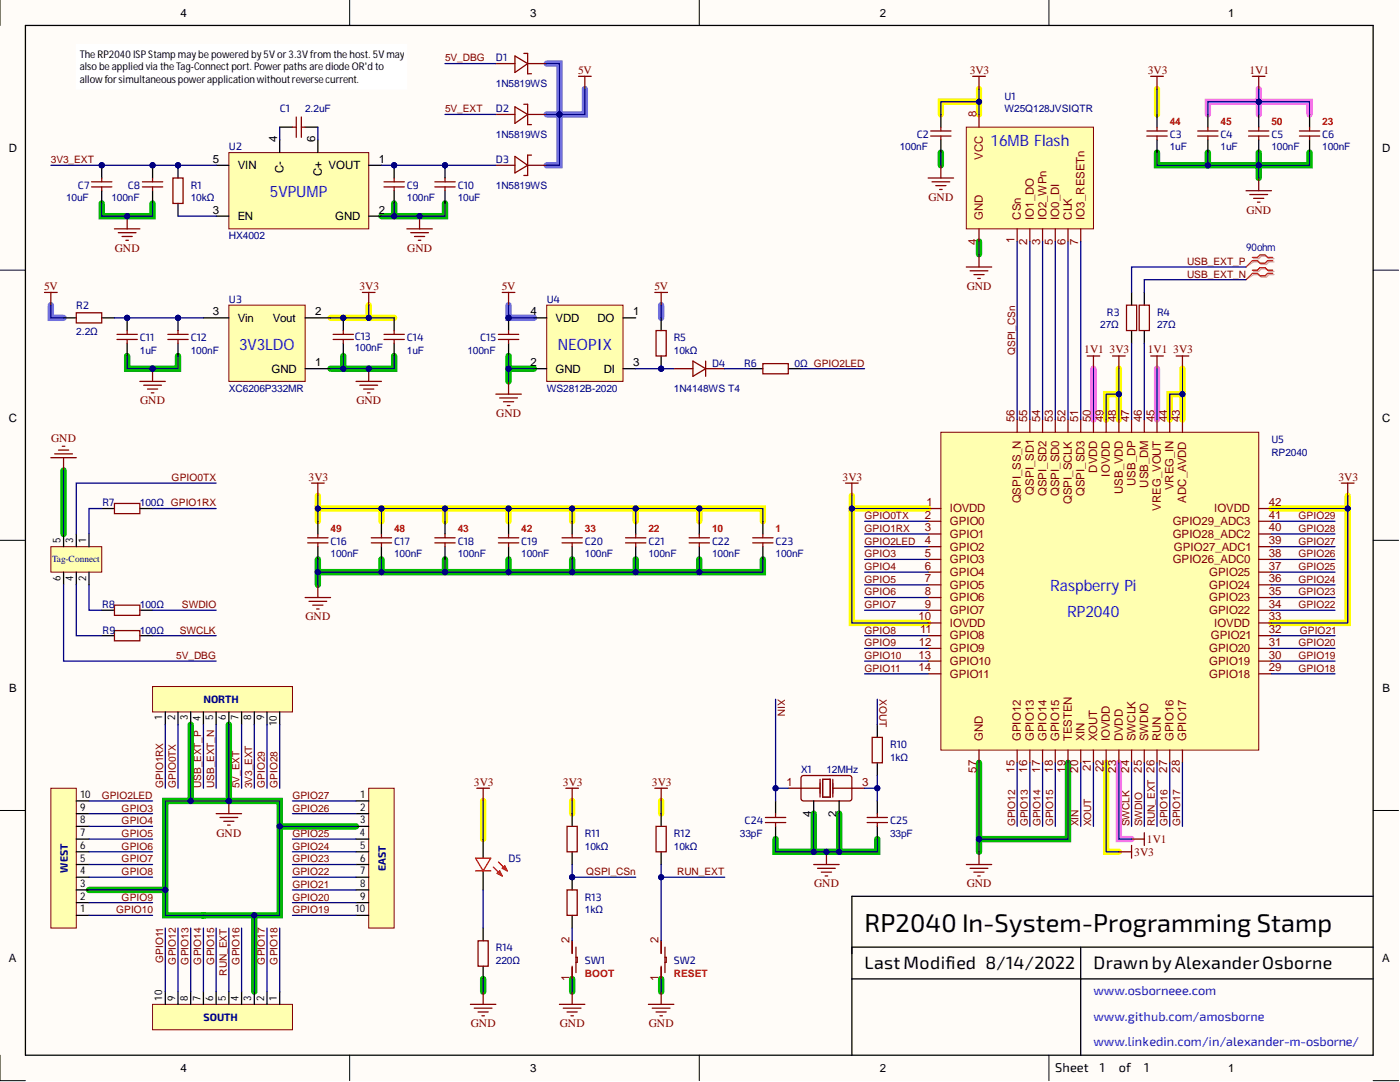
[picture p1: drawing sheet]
<svg xmlns="http://www.w3.org/2000/svg" width="279mm" height="216mm" viewBox="0 0 279 216" stroke-linecap="round" stroke-linejoin="round" font-family="sans-serif">
<defs><g id="words">
<text font-size="5.1" x="172.5" y="185.9">RP2040 In-System-Programming Stamp</text>
<g font-size="3.6">
<text x="172.5" y="193.3">Last Modified 8/14/2022</text>
<text x="218.2" y="193.3">Drawn byAlexanderOsborne</text>
</g>
<g font-size="3.1" fill="#00f">
<text x="197.7" y="29.2">16MB Flash</text>
<text x="53.9" y="39.3">5VPUMP</text>
<text x="47.7" y="69.8">3V3LDO</text>
<text x="111.3" y="69.8">NEOPIX</text>
<text x="209.6" y="118">Raspberry Pi</text>
<text x="213" y="123">RP2040</text>
</g>
<g font-size="2.5" fill="#00f">
<text x="218.2" y="198.6">www.osborneee.com</text>
<text x="218.2" y="203.7">www.github.com/amosborne</text>
<text x="218.2" y="208.8">www.linkedin.com/in/alexander-m-osborne/</text>
</g>
<g font-size="2.5">
<text x="210.6" y="213.9">Sheet</text>
<text x="219.5" y="213.9">1</text>
<text x="223.3" y="213.9">of</text>
<text x="228.4" y="213.9">1</text>
</g>
<g font-size="2.3">
<text x="36" y="3.3">4</text>
<text x="105.8" y="3.3">3</text>
<text x="175.6" y="3.3">2</text>
<text x="245.1" y="3.3">1</text>
<text x="55.3" y="28.4" transform="rotate(-90 55.3 28.4)">4</text>
<text x="62.9" y="28.4" transform="rotate(-90 62.9 28.4)">6</text>
<text x="1.8" y="30.3">D</text>
<text x="42.5" y="32.5">5</text>
<text x="47.4" y="33.7">VIN</text>
<text x="56.6" y="34.5" transform="rotate(-90 56.6 34.5)">C-</text>
<text x="64.2" y="35.1" transform="rotate(-90 64.2 35.1)">C+</text>
<text x="65.6" y="33.7">VOUT</text>
<text x="75.6" y="32.5">1</text>
<text x="275.8" y="30.3">D</text>
<text x="42.5" y="42.6">3</text>
<text x="47.4" y="43.9">EN</text>
<text x="66.9" y="43.9">GND</text>
<text x="75.6" y="42.6">2</text>
<text x="42.5" y="62.9">3</text>
<text x="47.4" y="64.2">Vin</text>
<text x="54.5" y="64.2">Vout</text>
<text x="62.9" y="62.9">2</text>
<text x="105.9" y="62.9">4</text>
<text x="110.9" y="64.2">VDD</text>
<text x="119.3" y="64.2">DO</text>
<text x="126.4" y="62.9">1</text>
<text x="54.2" y="74.3">GND</text>
<text x="62.9" y="73.1">1</text>
<text x="105.9" y="73.1">2</text>
<text x="110.9" y="74.3">GND</text>
<text x="120.5" y="74.3">DI</text>
<text x="126.4" y="73.1">3</text>
<text x="1.8" y="84.2">C</text>
<text x="275.8" y="84.2">C</text>
<text x="1.9" y="138.1">B</text>
<text x="275.9" y="138.1">B</text>
<text x="161.9" y="163" transform="rotate(-90 161.9 163)">4</text>
<text x="167" y="163" transform="rotate(-90 167 163)">2</text>
<text x="1.8" y="192">A</text>
<text x="275.8" y="192">A</text>
<text x="36" y="213.9">4</text>
<text x="105.8" y="213.9">3</text>
<text x="175.6" y="213.9">2</text>
<text x="245.1" y="213.9">1</text>
</g>
<g font-size="2.3" fill="#800000">
<text x="115.4" y="14.7">5V</text>
<text x="193.5" y="14.7">3V3</text>
<text x="229" y="14.7">3V3</text>
<text x="249.3" y="14.7">1V1</text>
<text x="185.3" y="40.1">GND</text>
<text x="248.8" y="42.6">GND</text>
<text x="22.9" y="50.2">GND</text>
<text x="81.3" y="50.2">GND</text>
<text x="8.8" y="57.8">5V</text>
<text x="71.7" y="57.8">3V3</text>
<text x="100.1" y="57.8">5V</text>
<text x="130.6" y="57.8">5V</text>
<text x="192.9" y="57.8">GND</text>
<text x="216.4" y="70.5">1V1</text>
<text x="221.4" y="70.5">3V3</text>
<text x="229" y="70.5">1V1</text>
<text x="234.1" y="70.5">3V3</text>
<text x="28" y="80.7">GND</text>
<text x="71.1" y="80.7">GND</text>
<text x="99" y="83.2">GND</text>
<text x="10.2" y="88.3">GND</text>
<text x="61.6" y="95.9">3V3</text>
<text x="168.1" y="95.9">3V3</text>
<text x="267.1" y="95.9">3V3</text>
<text x="61" y="123.8">GND</text>
<text x="94.6" y="156.8">3V3</text>
<text x="112.3" y="156.8">3V3</text>
<text x="130.1" y="156.8">3V3</text>
<text x="43.2" y="166.9">GND</text>
<text x="226.3" y="170.7">3V3</text>
<text x="228.9" y="168.2">1V1</text>
<text x="162.5" y="177.1">GND</text>
<text x="192.9" y="177.1">GND</text>
<text x="94" y="205">GND</text>
<text x="111.7" y="205">GND</text>
<text x="129.5" y="205">GND</text>
</g>
<g font-size="2.3" fill="#980000">
<text x="194.9" y="23.3" transform="rotate(-90 194.9 23.3)">8</text>
<text x="196.1" y="31.9" transform="rotate(-90 196.1 31.9)">VCC</text>
<text x="196.1" y="43.9" transform="rotate(-90 196.1 43.9)">GND</text>
<text x="194.9" y="48.9" transform="rotate(-90 194.9 48.9)">4</text>
</g>
<g font-size="2.3" fill="#800">
<text x="203.8" y="43.9" transform="rotate(-90 203.8 43.9)">CSn</text>
<text x="206.3" y="43.9" transform="rotate(-90 206.3 43.9)">IO1_DO</text>
<text x="208.8" y="43.9" transform="rotate(-90 208.8 43.9)">IO2_WPn</text>
<text x="211.4" y="43.9" transform="rotate(-90 211.4 43.9)">IO0_DI</text>
<text x="213.9" y="43.9" transform="rotate(-90 213.9 43.9)">CLK</text>
<text x="216.4" y="43.9" transform="rotate(-90 216.4 43.9)">IO3_RESETn</text>
<text x="202.5" y="48.5" transform="rotate(-90 202.5 48.5)">1</text>
<text x="205" y="48.9" transform="rotate(-90 205 48.9)">2</text>
<text x="207.6" y="48.9" transform="rotate(-90 207.6 48.9)">3</text>
<text x="210.1" y="48.9" transform="rotate(-90 210.1 48.9)">5</text>
<text x="212.6" y="48.9" transform="rotate(-90 212.6 48.9)">6</text>
<text x="215.2" y="48.9" transform="rotate(-90 215.2 48.9)">7</text>
<text x="202.5" y="84.2" transform="rotate(-90 202.5 84.2)">56</text>
<text x="205" y="84.2" transform="rotate(-90 205 84.2)">55</text>
<text x="207.6" y="84.2" transform="rotate(-90 207.6 84.2)">54</text>
<text x="210.1" y="84.2" transform="rotate(-90 210.1 84.2)">53</text>
<text x="212.6" y="84.2" transform="rotate(-90 212.6 84.2)">52</text>
<text x="215.2" y="84.2" transform="rotate(-90 215.2 84.2)">51</text>
<text x="217.7" y="84.2" transform="rotate(-90 217.7 84.2)">50</text>
<text x="220.2" y="84.2" transform="rotate(-90 220.2 84.2)">49</text>
<text x="222.8" y="84.2" transform="rotate(-90 222.8 84.2)">48</text>
<text x="225.3" y="84.2" transform="rotate(-90 225.3 84.2)">47</text>
<text x="227.9" y="84.2" transform="rotate(-90 227.9 84.2)">46</text>
<text x="230.4" y="84.2" transform="rotate(-90 230.4 84.2)">45</text>
<text x="232.9" y="84.2" transform="rotate(-90 232.9 84.2)">44</text>
<text x="235.5" y="84.2" transform="rotate(-90 235.5 84.2)">43</text>
<text x="219" y="94.4" transform="rotate(-90 219 94.4)">DVDD</text>
<text x="221.5" y="95.1" transform="rotate(-90 221.5 95.1)">IOVDD</text>
<text x="184.9" y="101">1</text>
<text x="203.8" y="100.5" transform="rotate(-90 203.8 100.5)">QSPI_SS_N</text>
<text x="206.3" y="98.7" transform="rotate(-90 206.3 98.7)">QSPI_SD1</text>
<text x="208.8" y="99" transform="rotate(-90 208.8 99)">QSPI_SD2</text>
<text x="211.4" y="99" transform="rotate(-90 211.4 99)">QSPI_SD0</text>
<text x="213.9" y="100.6" transform="rotate(-90 213.9 100.6)">QSPI_SCLK</text>
<text x="216.4" y="99" transform="rotate(-90 216.4 99)">QSPI_SD3</text>
<text x="224.1" y="98.6" transform="rotate(-90 224.1 98.6)">USB_VDD</text>
<text x="226.6" y="97" transform="rotate(-90 226.6 97)">USB_DP</text>
<text x="229.1" y="97.3" transform="rotate(-90 229.1 97.3)">USB_DM</text>
<text x="231.7" y="102" transform="rotate(-90 231.7 102)">VREG_VOUT</text>
<text x="234.2" y="97.8" transform="rotate(-90 234.2 97.8)">VREG_IN</text>
<text x="236.7" y="100.3" transform="rotate(-90 236.7 100.3)">ADC_AVDD</text>
<text x="253.2" y="101">42</text>
<text x="184.6" y="106">3</text>
<text x="184.6" y="103.5">2</text>
<text x="189.5" y="107.3">GPIO1</text>
<text x="189.5" y="104.8">GPIO0</text>
<text x="189.5" y="102.2">IOVDD</text>
<text x="234" y="104.8">GPIO29_ADC3</text>
<text x="234" y="107.3">GPIO28_ADC2</text>
<text x="242.3" y="102.2">IOVDD</text>
<text x="253.2" y="103.5">41</text>
<text x="253.2" y="106">40</text>
<text x="184.6" y="113.7">6</text>
<text x="184.6" y="111.1">5</text>
<text x="184.6" y="108.6">4</text>
<text x="189.5" y="112.4">GPIO3</text>
<text x="189.5" y="109.8">GPIO2</text>
<text x="234" y="112.4">GPIO26_ADC0</text>
<text x="234.3" y="109.8">GPIO27_ADC1</text>
<text x="253.2" y="108.6">39</text>
<text x="253.2" y="111.1">38</text>
<text x="253.2" y="113.7">37</text>
<text x="184.6" y="118.7">8</text>
<text x="184.6" y="116.2">7</text>
<text x="189.5" y="120">GPIO6</text>
<text x="189.5" y="117.5">GPIO5</text>
<text x="189.5" y="114.9">GPIO4</text>
<text x="241.3" y="114.9">GPIO25</text>
<text x="241.3" y="117.5">GPIO24</text>
<text x="241.3" y="120">GPIO23</text>
<text x="253.2" y="116.2">36</text>
<text x="253.2" y="118.7">35</text>
<text x="183.3" y="123.8">10</text>
<text x="184.6" y="121.3">9</text>
<text x="189.5" y="122.5">GPIO7</text>
<text x="189.5" y="125.1">IOVDD</text>
<text x="241.3" y="122.5">GPIO22</text>
<text x="242.3" y="125.1">IOVDD</text>
<text x="253.2" y="121.3">34</text>
<text x="253.2" y="123.8">33</text>
<text x="183.3" y="131.4">13</text>
<text x="183.4" y="128.9">12</text>
<text x="183.6" y="126.3">11</text>
<text x="189.5" y="130.1">GPIO9</text>
<text x="189.5" y="127.6">GPIO8</text>
<text x="241.3" y="130.1">GPIO20</text>
<text x="241.6" y="127.6">GPIO21</text>
<text x="253.2" y="126.3">32</text>
<text x="253.2" y="128.9">31</text>
<text x="253.2" y="131.4">30</text>
<text x="183.3" y="133.9">14</text>
<text x="189.5" y="135.2">GPIO11</text>
<text x="189.5" y="132.7">GPIO10</text>
<text x="241.3" y="132.7">GPIO19</text>
<text x="241.3" y="135.2">GPIO18</text>
<text x="253.2" y="133.9">29</text>
<text x="196.1" y="147.9" transform="rotate(-90 196.1 147.9)">GND</text>
<text x="203.8" y="147.9" transform="rotate(-90 203.8 147.9)">GPIO12</text>
<text x="206.3" y="147.9" transform="rotate(-90 206.3 147.9)">GPIO13</text>
<text x="208.8" y="147.9" transform="rotate(-90 208.8 147.9)">GPIO14</text>
<text x="211.4" y="147.9" transform="rotate(-90 211.4 147.9)">GPIO15</text>
<text x="213.9" y="147.9" transform="rotate(-90 213.9 147.9)">TESTEN</text>
<text x="216.4" y="147.9" transform="rotate(-90 216.4 147.9)">XIN</text>
<text x="219" y="147.9" transform="rotate(-90 219 147.9)">XOUT</text>
<text x="221.5" y="147.9" transform="rotate(-90 221.5 147.9)">IOVDD</text>
<text x="224.1" y="147.9" transform="rotate(-90 224.1 147.9)">DVDD</text>
<text x="226.6" y="147.9" transform="rotate(-90 226.6 147.9)">SWCLK</text>
<text x="229.1" y="147.9" transform="rotate(-90 229.1 147.9)">SWDIO</text>
<text x="231.7" y="147.9" transform="rotate(-90 231.7 147.9)">RUN</text>
<text x="234.2" y="147.9" transform="rotate(-90 234.2 147.9)">GPIO16</text>
<text x="236.7" y="147.9" transform="rotate(-90 236.7 147.9)">GPIO17</text>
<text x="194.9" y="154.2" transform="rotate(-90 194.9 154.2)">57</text>
<text x="202.5" y="154.2" transform="rotate(-90 202.5 154.2)">15</text>
<text x="205" y="154.2" transform="rotate(-90 205 154.2)">16</text>
<text x="207.6" y="154.2" transform="rotate(-90 207.6 154.2)">17</text>
<text x="210.1" y="154.2" transform="rotate(-90 210.1 154.2)">18</text>
<text x="212.6" y="154.2" transform="rotate(-90 212.6 154.2)">19</text>
<text x="215.2" y="154.2" transform="rotate(-90 215.2 154.2)">20</text>
<text x="217.7" y="153.8" transform="rotate(-90 217.7 153.8)">21</text>
<text x="220.2" y="154.1" transform="rotate(-90 220.2 154.1)">22</text>
<text x="222.8" y="154.2" transform="rotate(-90 222.8 154.2)">23</text>
<text x="225.3" y="154.2" transform="rotate(-90 225.3 154.2)">24</text>
<text x="227.9" y="154.2" transform="rotate(-90 227.9 154.2)">25</text>
<text x="232.9" y="154.2" transform="rotate(-90 232.9 154.2)">27</text>
<text x="235.5" y="154.2" transform="rotate(-90 235.5 154.2)">28</text>
<text x="157" y="156.8">1</text>
<text x="172" y="156.8">3</text>
<text x="113.7" y="188.2" transform="rotate(-90 113.7 188.2)">2</text>
<text x="131.4" y="188.2" transform="rotate(-90 131.4 188.2)">2</text>
<text x="113.7" y="195.7" transform="rotate(-90 113.7 195.7)">1</text>
<text x="131.4" y="195.7" transform="rotate(-90 131.4 195.7)">1</text>
</g>
<g font-size="2.1">
<text x="15.9" y="11.5">The RP2040ISPStamp maybe powered by5V or 3.3V from the host. 5V may</text>
<text x="15.9" y="14">also be applied via the Tag-Connectport. Power pathsare diode OR'd to</text>
<text x="15.9" y="16.6">allowforsimultaneouspowerapplication withoutreversecurrent.</text>
<text x="12.1" y="108.3" transform="rotate(-90 12.1 108.3)">5</text>
<text x="14.6" y="108.3" transform="rotate(-90 14.6 108.3)">3</text>
<text x="17.2" y="108.3" transform="rotate(-90 17.2 108.3)">1</text>
<text x="12.1" y="115.8" transform="rotate(-90 12.1 115.8)">6</text>
<text x="14.6" y="115.9" transform="rotate(-90 14.6 115.9)">4</text>
<text x="17.2" y="115.8" transform="rotate(-90 17.2 115.8)">2</text>
<text x="32.4" y="143.8" transform="rotate(-90 32.4 143.8)">1</text>
<text x="34.9" y="143.8" transform="rotate(-90 34.9 143.8)">2</text>
<text x="37.5" y="143.8" transform="rotate(-90 37.5 143.8)">3</text>
<text x="40" y="143.8" transform="rotate(-90 40 143.8)">4</text>
<text x="42.5" y="143.8" transform="rotate(-90 42.5 143.8)">5</text>
<text x="45.1" y="143.8" transform="rotate(-90 45.1 143.8)">6</text>
<text x="47.6" y="143.8" transform="rotate(-90 47.6 143.8)">7</text>
<text x="50.2" y="143.8" transform="rotate(-90 50.2 143.8)">8</text>
<text x="52.7" y="143.8" transform="rotate(-90 52.7 143.8)">9</text>
<text x="55.2" y="144.9" transform="rotate(-90 55.2 144.9)">10</text>
<text x="16" y="161.8">9</text>
<text x="16" y="159.2">10</text>
<text x="71.9" y="159.2">1</text>
<text x="71.9" y="161.8">2</text>
<text x="16" y="166.8">7</text>
<text x="16" y="164.3">8</text>
<text x="71.8" y="166.8">4</text>
<text x="71.9" y="164.3">3</text>
<text x="16" y="171.9">5</text>
<text x="16" y="169.4">6</text>
<text x="71.9" y="169.4">5</text>
<text x="71.9" y="171.9">6</text>
<text x="16" y="179.5">2</text>
<text x="16" y="177">3</text>
<text x="16" y="174.4">4</text>
<text x="71.9" y="174.4">7</text>
<text x="71.9" y="177">8</text>
<text x="71.9" y="179.5">9</text>
<text x="16" y="182.1">1</text>
<text x="70.8" y="182.1">10</text>
<text x="32.4" y="199.6" transform="rotate(-90 32.4 199.6)">10</text>
<text x="34.9" y="199.6" transform="rotate(-90 34.9 199.6)">9</text>
<text x="37.5" y="199.6" transform="rotate(-90 37.5 199.6)">8</text>
<text x="40" y="199.6" transform="rotate(-90 40 199.6)">7</text>
<text x="42.5" y="199.6" transform="rotate(-90 42.5 199.6)">6</text>
<text x="45.1" y="199.6" transform="rotate(-90 45.1 199.6)">5</text>
<text x="47.6" y="199.6" transform="rotate(-90 47.6 199.6)">4</text>
<text x="50.2" y="199.6" transform="rotate(-90 50.2 199.6)">3</text>
<text x="52.7" y="199.6" transform="rotate(-90 52.7 199.6)">2</text>
<text x="55.2" y="199.6" transform="rotate(-90 55.2 199.6)">1</text>
</g>
<g font-size="2.1" fill="#000080">
<text x="99" y="12.3">D1</text>
<text x="55.8" y="22.4">C1</text>
<text x="99" y="22.4">D2</text>
<text x="200.5" y="19.9">U1</text>
<text x="182.9" y="27.5">C2</text>
<text x="233.4" y="27.5">C3</text>
<text x="243.6" y="27.5">C4</text>
<text x="253.7" y="27.5">C5</text>
<text x="263.9" y="27.5">C6</text>
<text x="45.7" y="30">U2</text>
<text x="99" y="32.6">D3</text>
<text x="15.6" y="37.6">C7</text>
<text x="25.5" y="37.6">C8</text>
<text x="38.1" y="37.6">R1</text>
<text x="81.2" y="37.6">C9</text>
<text x="91.3" y="37.6">C10</text>
<text x="248.7" y="50.1">90ohm</text>
<text x="15.2" y="61.7">R2</text>
<text x="45.7" y="60.5">U3</text>
<text x="109.1" y="60.5">U4</text>
<text x="220.9" y="63">R3</text>
<text x="230.9" y="63">R4</text>
<text x="27.9" y="68.1">C11</text>
<text x="38.1" y="68.1">C12</text>
<text x="70.8" y="67.8">C13</text>
<text x="81.2" y="68.1">C14</text>
<text x="95.8" y="68.1">C15</text>
<text x="134.5" y="68.1">R5</text>
<text x="142.1" y="73.1">D4</text>
<text x="148.5" y="73.1">R6</text>
<text x="253.7" y="88.4">U5</text>
<text x="20.5" y="101.1">R7</text>
<text x="66" y="108.7">C16</text>
<text x="78.7" y="108.7">C17</text>
<text x="91.3" y="108.7">C18</text>
<text x="104" y="108.7">C19</text>
<text x="116.7" y="108.7">C20</text>
<text x="129.4" y="108.7">C21</text>
<text x="142.1" y="108.7">C22</text>
<text x="154.8" y="108.7">C23</text>
<text x="20.4" y="121.3">R8</text>
<text x="20.5" y="126.4">R9</text>
<text x="40.6" y="140.4">NORTH</text>
<text x="177.6" y="149.2">R10</text>
<text x="159.9" y="154.3">X1</text>
<text x="116.7" y="167">R11</text>
<text x="134.5" y="167">R12</text>
<text x="148.6" y="164.5">C24</text>
<text x="177.6" y="164.5">C25</text>
<text x="77" y="173.8" transform="rotate(-90 77 173.8)">EAST</text>
<text x="101.5" y="172.1">D5</text>
<text x="13.5" y="174.1" transform="rotate(-90 13.5 174.1)">WEST</text>
<text x="116.7" y="179.7">R13</text>
<text x="99" y="189.8">R14</text>
<text x="116.7" y="192.4">SW1</text>
<text x="134.5" y="192.4">SW2</text>
<text x="40.6" y="203.8">SOUTH</text>
</g>
<g font-size="2" fill="#800000">
<text x="88.8" y="12.3">5V_DBG</text>
<text x="88.8" y="22.4">5V_EXT</text>
<text x="10.1" y="32.6">3V3_EXT</text>
<text x="236.9" y="52.9">USB_EXT_P</text>
<text x="236.9" y="55.4">USB_EXT_N</text>
<text x="202.6" y="70.9" transform="rotate(-90 202.6 70.9)">QSPI_CSn</text>
<text x="34.3" y="96">GPIO0TX</text>
<text x="172.5" y="103.6">GPIO0TX</text>
<text x="172.5" y="106.1">GPIO1RX</text>
<text x="259.2" y="106.1">GPIO28</text>
<text x="259.2" y="103.6">GPIO29</text>
<text x="172.5" y="108.7">GPIO2LED</text>
<text x="172.5" y="111.2">GPIO3</text>
<text x="172.5" y="113.7">GPIO4</text>
<text x="259.2" y="113.7">GPIO25</text>
<text x="259.2" y="111.2">GPIO26</text>
<text x="259.2" y="108.7">GPIO27</text>
<text x="172.5" y="116.3">GPIO5</text>
<text x="172.5" y="118.8">GPIO6</text>
<text x="259.2" y="118.8">GPIO23</text>
<text x="259.2" y="116.3">GPIO24</text>
<text x="36.3" y="121.3">SWDIO</text>
<text x="172.5" y="121.3">GPIO7</text>
<text x="259.2" y="121.3">GPIO22</text>
<text x="35.2" y="131.5">5V_DBG</text>
<text x="35.9" y="126.4">SWCLK</text>
<text x="172.5" y="126.4">GPIO8</text>
<text x="172.5" y="129">GPIO9</text>
<text x="172.5" y="131.5">GPIO10</text>
<text x="259.2" y="131.5">GPIO19</text>
<text x="259.2" y="129">GPIO20</text>
<text x="259.4" y="126.4">GPIO21</text>
<text x="172.5" y="134">GPIO11</text>
<text x="259.2" y="134">GPIO18</text>
<text x="155.2" y="139.5" transform="rotate(90 155.2 139.5)">XIN</text>
<text x="175.5" y="139.5" transform="rotate(90 175.5 139.5)">XOUT</text>
<text x="20.3" y="159.4">GPIO2LED</text>
<text x="24.3" y="161.9">GPIO3</text>
<text x="32.6" y="157.3" transform="rotate(-90 32.6 157.3)">GPIO1RX</text>
<text x="35.1" y="157.3" transform="rotate(-90 35.1 157.3)">GPIO0TX</text>
<text x="40.2" y="157.3" transform="rotate(-90 40.2 157.3)">USB_EXT_P</text>
<text x="42.7" y="157.3" transform="rotate(-90 42.7 157.3)">USB_EXT_N</text>
<text x="47.8" y="157.3" transform="rotate(-90 47.8 157.3)">5V_EXT</text>
<text x="50.3" y="157.3" transform="rotate(-90 50.3 157.3)">3V3_EXT</text>
<text x="52.9" y="157.3" transform="rotate(-90 52.9 157.3)">GPIO29</text>
<text x="55.4" y="157.3" transform="rotate(-90 55.4 157.3)">GPIO28</text>
<text x="58.4" y="161.9">GPIO26</text>
<text x="58.4" y="159.4">GPIO27</text>
<text x="24.3" y="164.5">GPIO4</text>
<text x="24.3" y="167">GPIO5</text>
<text x="58.4" y="167">GPIO25</text>
<text x="202.6" y="164.9" transform="rotate(-90 202.6 164.9)">GPIO12</text>
<text x="205.1" y="164.9" transform="rotate(-90 205.1 164.9)">GPIO13</text>
<text x="207.6" y="164.9" transform="rotate(-90 207.6 164.9)">GPIO14</text>
<text x="210.2" y="164.9" transform="rotate(-90 210.2 164.9)">GPIO15</text>
<text x="215.3" y="164.9" transform="rotate(-90 215.3 164.9)">XIN</text>
<text x="217.8" y="164.9" transform="rotate(-90 217.8 164.9)">XOUT</text>
<text x="225.4" y="164.9" transform="rotate(-90 225.4 164.9)">SWCLK</text>
<text x="227.9" y="164.9" transform="rotate(-90 227.9 164.9)">SWDIO</text>
<text x="230.5" y="164.9" transform="rotate(-90 230.5 164.9)">RUN_EXT 26</text>
<text x="233" y="164.9" transform="rotate(-90 233 164.9)">GPIO16</text>
<text x="235.6" y="164.9" transform="rotate(-90 235.6 164.9)">GPIO17</text>
<text x="24.3" y="172.1">GPIO7</text>
<text x="24.3" y="169.5">GPIO6</text>
<text x="58.4" y="169.5">GPIO24</text>
<text x="58.4" y="172.1">GPIO23</text>
<text x="24.3" y="179.7">GPIO9</text>
<text x="24.3" y="174.6">GPIO8</text>
<text x="58.4" y="174.6">GPIO22</text>
<text x="58.4" y="177.2">GPIO21</text>
<text x="58.4" y="179.7">GPIO20</text>
<text x="117" y="174.6">QSPI_CSn</text>
<text x="135.2" y="174.6">RUN_EXT</text>
<text x="23.2" y="182.2">GPIO10</text>
<text x="58.4" y="182.2">GPIO19</text>
<text x="32.6" y="192.2" transform="rotate(-90 32.6 192.2)">GPIO11</text>
<text x="35.1" y="192.5" transform="rotate(-90 35.1 192.5)">GPIO12</text>
<text x="37.6" y="192.5" transform="rotate(-90 37.6 192.5)">GPIO13</text>
<text x="40.2" y="192.5" transform="rotate(-90 40.2 192.5)">GPIO14</text>
<text x="42.7" y="192.5" transform="rotate(-90 42.7 192.5)">GPIO15</text>
<text x="45.3" y="194.7" transform="rotate(-90 45.3 194.7)">RUN_EXT</text>
<text x="47.8" y="192.5" transform="rotate(-90 47.8 192.5)">GPIO16</text>
<text x="52.9" y="192.5" transform="rotate(-90 52.9 192.5)">GPIO17</text>
<text x="55.4" y="192.5" transform="rotate(-90 55.4 192.5)">GPIO18</text>
</g>
<g font-size="2" fill="#000080">
<text x="99" y="17.3">1N5819WS</text>
<text x="60.9" y="22.4">2.2uF</text>
<text x="200.5" y="22.4">W25Q128JVSIQTR</text>
<text x="99" y="27.5">1N5819WS</text>
<text x="179.6" y="30">100nF</text>
<text x="233.4" y="30">1uF</text>
<text x="243.6" y="30">1uF</text>
<text x="253.7" y="30">100nF</text>
<text x="263.9" y="30">100nF</text>
<text x="13.2" y="40.2">10uF</text>
<text x="22.2" y="40.2">100nF</text>
<text x="38.1" y="40.2">10kΩ</text>
<text x="81.2" y="40.2">100nF</text>
<text x="91.3" y="40.2">10uF</text>
<text x="99" y="37.6">1N5819WS</text>
<text x="45.7" y="47.8">HX4002</text>
<text x="219.6" y="65.5">27Ω</text>
<text x="230.9" y="65.5">27Ω</text>
<text x="15.2" y="66.8">2.2Ω</text>
<text x="27.9" y="70.6">1uF</text>
<text x="38.1" y="70.6">100nF</text>
<text x="70.8" y="70.1">100nF</text>
<text x="81.2" y="70.6">1uF</text>
<text x="93.3" y="70.6">100nF</text>
<text x="134.5" y="70.6">10kΩ</text>
<text x="158.6" y="73.1">0Ω GPIO2LED</text>
<text x="45.7" y="78.2">XC6206P332MR</text>
<text x="109.1" y="78.2">WS2812B-2020</text>
<text x="134.5" y="78.2">1N4148WS T4</text>
<text x="253.7" y="90.9">RP2040</text>
<text x="27.9" y="101.1">100Ω GPIO1RX</text>
<text x="66" y="111.2">100nF</text>
<text x="78.7" y="111.2">100nF</text>
<text x="91.3" y="111.2">100nF</text>
<text x="104" y="111.2">100nF</text>
<text x="116.7" y="111.2">100nF</text>
<text x="129.4" y="111.2">100nF</text>
<text x="142.1" y="111.2">100nF</text>
<text x="154.8" y="111.2">100nF</text>
<text x="27.9" y="121.3">100Ω</text>
<text x="27.9" y="126.4">100Ω</text>
<text x="164.9" y="154.3">12MHz</text>
<text x="177.6" y="151.8">1kΩ</text>
<text x="147.7" y="167">33pF</text>
<text x="177.6" y="167">33pF</text>
<text x="116.7" y="169.5">10kΩ</text>
<text x="134.5" y="169.5">10kΩ</text>
<text x="116.7" y="182.2">1kΩ</text>
<text x="99" y="192.4">220Ω</text>
</g>
<g font-size="2" fill="#f00">
<text x="233.4" y="24.9">44</text>
<text x="243.6" y="24.9">45</text>
<text x="253.7" y="24.9">50</text>
<text x="263.9" y="24.9">23</text>
<text x="66" y="106.1">49</text>
<text x="78.7" y="106.1">48</text>
<text x="91.3" y="106.1">43</text>
<text x="104" y="106.1">42</text>
<text x="116.7" y="106.1">33</text>
<text x="129.4" y="106.1">22</text>
<text x="142.1" y="106.1">10</text>
<text x="154.8" y="106.1">1</text>
<text x="116.7" y="194.9">BOOT</text>
<text x="134.5" y="194.9">RESET</text>
</g>
<text font-size="1.9" fill="#000080" x="10.4" y="112.2">Tag-Connect</text>
</g></defs>
<g fill="#fffcf8">
<path d="M0 0h279.1v215.6h-279.1z" fill-rule="evenodd"/>
<path d="M5.1 5.1h268.9v205.5h-268.9z" fill-rule="evenodd"/>
</g>
<g fill="none" stroke="#000" stroke-width=".2">
<path d="M0 0v5.1M69.8 0v5.1M139.6 0v5.1M209.3 0v5.1M0 53.9h5.1M274 53.9h5.1M0 107.8h5.1M274 107.8h5.1M0 161.7h5.1M274 161.7h5.1M0 210.6v5h5.1M69.8 210.6v5"/>
<path d="M139.6 210.6v5M209.3 210.6v5M274 215.6h5.1"/>
</g>
<g fill="none" stroke="#00be00" stroke-width="1.3">
<path d="M187.8 30.4v2.6M230.9 30.4v2.6h20.3v2.5M241.1 30.4v2.6M251.2 30.4v2.6h10.2v-2.6M20.3 40.6v2.5h10.1v-2.5M78.7 40.6v2.5M88.8 40.6v2.5h-12.7M195.4 48.2v2.5M25.4 71v2.6h10.1v-2.6M68.5 71v2.6M78.7 71v2.6h-12.7M101.5 71v2.6h5.1"/>
<path d="M101.5 73.6v2.5M12.7 93.9v12.6M63.4 111.6v2.6M76.1 111.6v2.6M88.8 111.6v2.6M101.5 111.6v2.6h-38.1v2.5M114.2 111.6v2.6M126.9 111.6v2.6M139.6 111.6v2.6M152.2 111.6v2.6h-50.7M33 159.8h22.8v22.8h-22.8zM38.1 144.6v15.2"/>
<path d="M45.7 144.6v15.2M195.4 152.2v17.8M213.1 152.2v15.2h-17.7M17.8 177.6h15.2M55.8 164.9h15.2M154.8 167.4v2.6h20.3v-2.6M162.4 162.4v7.6M167.5 162.4v7.6M50.7 182.6v15.3M96.4 195.3v2.6M114.2 195.3v2.6M131.9 195.3v2.6"/>
</g>
<g fill="none" stroke="#ff0" stroke-width="1.3">
<path d="M195.4 17.8v5M230.9 17.8v5M195.4 20.3h-7.6v2.5M73.6 60.9v2.5h-7.6M73.6 63.4h5.1M223.3 73.6v5M236 73.6v5M63.4 98.9v2.6M170 98.9v2.6h15.2M220.8 83.7v-5.1h2.5v5.1M233.4 83.7v-5.1h2.6v5.1M269 98.9v2.6h-15.3"/>
<path d="M63.4 104v-2.5h88.8v2.5M76.1 101.5v2.5M88.8 101.5v2.5M101.5 101.5v2.5M114.2 101.5v2.5M126.9 101.5v2.5M139.6 101.5v2.5M170 101.5v22.8h15.2M269 101.5v22.8h-15.3M96.4 159.8v7.6M114.2 159.8v2.6M131.9 159.8v2.6"/>
<path d="M220.8 152.2v17.8h2.5"/>
</g>
<path d="M251.2 17.8v5M241.1 22.8v-2.5h20.3v2.5M218.2 73.6v10.1M230.9 73.6v10.1M223.3 152.2v15.2h2.5" fill="none" stroke="#ff6eff" stroke-width="1.3"/>
<path d="M109.1 12.7h2.5v20.3h-2.5M116.7 17.8v5h-7.6M10.1 60.9v2.5h2.6M101.5 60.9v2.5h5.1M131.9 60.9v2.5" fill="none" stroke="#6e6eff" stroke-width="1.3"/>
<path d="M5.1 5.1h268.9v205.5h-268.9zM274 178.8h-104v31.8M170 195.3h104M170 189h104M215.7 189v21.6" fill="none" stroke="#000" stroke-width=".25"/>
<path d="M187.8 86.3h63.4v63.4h-63.4z" fill-rule="evenodd" fill="#ffffb0"/>
<path d="M187.8 86.3h63.4v63.4h-63.4z" fill="none" stroke="#800000" stroke-width=".2"/>
<g fill="none" stroke="#800" stroke-width=".25">
<path d="M203 83.7v2.6M205.5 83.7v2.6M208.1 83.7v2.6M210.6 83.7v2.6M213.1 83.7v2.6M215.7 83.7v2.6M218.2 83.7v2.6M220.8 83.7v2.6M223.3 83.7v2.6M225.8 83.7v2.6M228.4 83.7v2.6M230.9 83.7v2.6"/>
<path d="M233.4 83.7v2.6M236 83.7v2.6M185.2 119.2h2.6M185.2 116.7h2.6M185.2 114.2h2.6M185.2 111.6h2.6M185.2 101.5h2.6M185.2 104h2.6M185.2 106.5h2.6M185.2 109.1h2.6M251.2 119.2h2.5M251.2 116.7h2.5"/>
<path d="M251.2 114.2h2.5M251.2 111.6h2.5M251.2 101.5h2.5M251.2 104h2.5M251.2 106.5h2.5M251.2 109.1h2.5M185.2 121.8h2.6M185.2 124.3h2.6M185.2 126.8h2.6M185.2 129.4h2.6M185.2 131.9h2.6M185.2 134.5h2.6"/>
<path d="M251.2 121.8h2.5M251.2 124.3h2.5M251.2 126.8h2.5M251.2 129.4h2.5M251.2 131.9h2.5M251.2 134.5h2.5M174.1 147.1h2v5.1h-2zM195.4 149.7v2.5M203 149.7v2.5M205.5 149.7v2.5M208.1 149.7v2.5M210.6 149.7v2.5"/>
<path d="M213.1 149.7v2.5M215.7 149.7v2.5M218.2 149.7v2.5M220.8 149.7v2.5M223.3 149.7v2.5M225.8 149.7v2.5M228.4 149.7v2.5M230.9 149.7v2.5M233.4 149.7v2.5M236 149.7v2.5M113.2 164.9h2v5.1h-2zM130.9 164.9h2.1v5.1h-2.1z"/>
</g>
<g fill="none" stroke="#800000" stroke-width=".25">
<path d="M194.1 15.2h2.6M195.4 15.2v2.6M192.8 53.3h5.1M193.6 54h3.6M194.4 54.8h2M195.1 55.6h.5M195.4 50.7v2.6M112.9 157.3h2.6M114.2 157.3v2.5M130.7 157.3h2.5M131.9 157.3v2.5M192.8 172.5h5.1"/>
<path d="M193.6 173.3h3.6M194.4 174h2M195.1 174.8h.5M195.4 170v2.5"/>
</g>
<path d="M175.1 144.6v2.5M175.1 152.2v2.5M114.2 162.4v2.5M114.2 170v2.5M131.9 162.4v2.5M131.9 170v2.5" fill="none" stroke="#000" stroke-width=".25"/>
<circle cx="114.2" cy="175" r=".51" fill="#000080"/>
<circle cx="114.2" cy="175" r=".51" fill="none" stroke="#000080" stroke-width=".2"/>
<path d="M114.2 175v2.6" fill="none" stroke="#000" stroke-width=".25"/>
<circle cx="114.2" cy="175" r=".51" fill="#000080"/>
<circle cx="114.2" cy="175" r=".51" fill="none" stroke="#000080" stroke-width=".2"/>
<g fill="none" stroke="#000" stroke-width=".25">
<path d="M187.8 22.8v2.6M187.8 27.9v2.5M230.9 22.8v2.6M230.9 27.9v2.5M241.1 22.8v2.6M241.1 27.9v2.5M251.2 22.8v2.6M251.2 27.9v2.5M261.4 22.8v2.6M261.4 27.9v2.5M225.8 58.4v2.5M228.4 58.4v2.5"/>
<path d="M225.8 66v2.5M228.4 66v2.5M114.2 104v2.5M114.2 109.1v2.5M96.4 167.4v3.8M96.4 173.8v3.8M96.4 185.2v2.5M96.4 192.8v2.5M114.2 182.6v2.6"/>
</g>
<g fill="none" stroke="#800" stroke-width=".25">
<path d="M185.7 27.1h4.1M185.7 26.1h4.1M187.8 25.4v.7M187.8 27.1v.8M228.9 27.1h4M228.9 26.1h4M230.9 25.4v.7M230.9 27.1v.8M239 27.1h4.1M239 26.1h4.1M241.1 25.4v.7M241.1 27.1v.8"/>
<path d="M249.2 27.1h4M249.2 26.1h4M251.2 25.4v.7M251.2 27.1v.8M259.3 27.1h4.1M259.3 26.1h4.1M261.4 25.4v.7M261.4 27.1v.8M224.8 60.9h2v5.1h-2zM227.4 60.9h2v5.1h-2zM112.2 108.3h4M112.2 107.3h4"/>
<path d="M114.2 106.5v.8M114.2 108.3v.8M113.2 177.6h2v5h-2zM95.4 187.7h2v5.1h-2zM114.2 187.7v2.6M114.2 192.8v2.5M114.9 189v5.1M114.9 191h.3v1h-.3M131.9 187.7v2.6M131.9 192.8v2.5M132.7 191h.3v1h-.3M132.7 189v5.1"/>
</g>
<path d="M114.2 197.9v2.5M131.9 197.9v2.5M111.6 200.4h5.1M112.4 201.2h3.6M113.2 201.9h2M113.9 202.7h.5M129.4 200.4h5.1M130.2 201.2h3.5M130.9 201.9h2.1M131.7 202.7h.5" fill="none" stroke="#800000" stroke-width=".25"/>
<path d="M94.9 171.2h3l-1.5 2.6zM94.9 173.8h3M98.5 173l1.7 1.8M99.2 174.3l.5-.5 .5 1zM99.5 172l1.7 1.8M100.2 173.3l.5-.5 .5 1z" fill="none" stroke="#f00" stroke-width=".25"/>
<circle cx="25.4" cy="63.4" r=".51" fill="#000080"/>
<circle cx="25.4" cy="63.4" r=".51" fill="none" stroke="#000080" stroke-width=".2"/>
<path d="M23.3 67.7h4.1M23.3 66.7h4.1" fill="none" stroke="#800" stroke-width=".25"/>
<path d="M25.4 63.4v2.6M25.4 68.5v2.5" fill="none" stroke="#000" stroke-width=".25"/>
<circle cx="25.4" cy="63.4" r=".51" fill="#000080"/>
<circle cx="25.4" cy="63.4" r=".51" fill="none" stroke="#000080" stroke-width=".2"/>
<path d="M25.4 66v.7M25.4 67.7v.8" fill="none" stroke="#800" stroke-width=".25"/>
<circle cx="35.5" cy="63.4" r=".51" fill="#000080"/>
<circle cx="35.5" cy="63.4" r=".51" fill="none" stroke="#000080" stroke-width=".2"/>
<path d="M33.5 67.7h4.1M33.5 66.7h4.1" fill="none" stroke="#800" stroke-width=".25"/>
<path d="M35.5 63.4v2.6M35.5 68.5v2.5" fill="none" stroke="#000" stroke-width=".25"/>
<circle cx="35.5" cy="63.4" r=".51" fill="#000080"/>
<circle cx="35.5" cy="63.4" r=".51" fill="none" stroke="#000080" stroke-width=".2"/>
<path d="M35.5 66v.7M35.5 67.7v.8M76.6 67.7h4.1M76.6 66.7h4.1M78.7 66v.7M78.7 67.7v.8" fill="none" stroke="#800" stroke-width=".25"/>
<path d="M78.7 63.4v2.6M78.7 68.5v2.5" fill="none" stroke="#000" stroke-width=".25"/>
<circle cx="68.5" cy="63.4" r=".51" fill="#000080"/>
<circle cx="68.5" cy="63.4" r=".51" fill="none" stroke="#000080" stroke-width=".2"/>
<path d="M66.5 67.7h4M66.5 66.7h4" fill="none" stroke="#800" stroke-width=".25"/>
<path d="M68.5 63.4v2.6M68.5 68.5v2.5" fill="none" stroke="#000" stroke-width=".25"/>
<circle cx="68.5" cy="63.4" r=".51" fill="#000080"/>
<circle cx="68.5" cy="63.4" r=".51" fill="none" stroke="#000080" stroke-width=".2"/>
<g fill="none" stroke="#800" stroke-width=".25">
<path d="M68.5 66v.7M68.5 67.7v.8M61.4 108.3h4.1M61.4 107.3h4.1M63.4 106.5v.8M63.4 108.3v.8M74.1 108.3h4.1M74.1 107.3h4.1M76.1 106.5v.8M76.1 108.3v.8M86.8 108.3h4M86.8 107.3h4"/>
<path d="M88.8 106.5v.8M88.8 108.3v.8M99.5 108.3h4M99.5 107.3h4M101.5 106.5v.8M101.5 108.3v.8M124.8 108.3h4.1M124.8 107.3h4.1M126.9 106.5v.8M126.9 108.3v.8M137.5 108.3h4.1M137.5 107.3h4.1"/>
<path d="M139.6 106.5v.8M139.6 108.3v.8M150.2 108.3h4.1M150.2 107.3h4.1M152.2 106.5v.8M152.2 108.3v.8M157.3 157.3h2.6M159.9 155l.5-.3 9.4 .1 .2 .5-.1 4.3-.4 .2h-9.4l-.2-.5zM170 157.3h2.5M152.8 164.1h4M152.8 163.1h4M154.8 162.4v.7"/>
<path d="M154.8 164.1v.8M173.1 164.1h4M173.1 163.1h4M175.1 162.4v.7M175.1 164.1v.8"/>
</g>
<g fill="none" stroke="#800000" stroke-width=".25">
<path d="M229.6 15.2h2.6M230.9 15.2v2.6M249.9 15.2h2.6M251.2 15.2v2.6M248.7 38.1h5M249.4 38.8h3.6M250.2 39.6h2M251.2 35.5v2.6M72.3 58.4h2.6M73.6 58.4v2.5M251 40.3h.5M216.9 71h2.6"/>
<path d="M218.2 71v2.6M222 71h2.6M223.3 71v2.6M229.6 71h2.6M230.9 71v2.6M234.7 71h2.5M236 71v2.6M62.2 96.4h2.5M63.4 96.4v2.5M168.7 96.4h2.6M170 96.4v2.5M267.7 96.4h2.5"/>
<path d="M269 96.4v2.5M60.9 119.2h5.1M61.7 120h3.5M63.4 116.7v2.5M62.4 120.8h2.1M63.2 121.5h.5M95.2 157.3h2.5M96.4 157.3v2.5M162.4 172.5h5.1M163.2 173.3h3.5M163.9 174h2M164.7 174.8h.5"/>
<path d="M164.9 170v2.5M223.3 170h2.5M225.8 168.7v2.5M225.8 167.4h2.6M228.4 166.2v2.5M96.4 197.9v2.5M93.9 200.4h5.1M94.6 201.2h3.6M95.4 201.9h2M96.2 202.7h.5"/>
</g>
<path d="M250.2 54.2h1l.5-.5h1l.5 .5h1M250.2 54.8h1l.5 .5h1l.5-.5h1M250.2 51.6h1l.5-.5h1l.5 .5h1M250.2 52.3h1l.5 .5h1l.5-.5h1" fill="none" stroke="#d0a19e" stroke-width=".25"/>
<path d="M250.2 54.8l-1.5 1M250.2 52.3l-1.5 1" fill="none" stroke="#d0a19e" stroke-width=".2"/>
<path d="M249.9 53.9h1.1l.5-.5h1l.5 .5h1M249.9 54.5h1.1l.5 .6h1l.5-.6h1M249.9 51.4h1.1l.5-.5h1l.5 .5h1M249.9 52h1.1l.5 .5h1l.5-.5h1" fill="none" stroke="#f00" stroke-width=".25"/>
<path d="M249.9 54.5l-1.2 1.3M249.9 52l-1.2 1.3" fill="none" stroke="#f00" stroke-width=".2"/>
<g fill="none" stroke="#000" stroke-width=".25">
<path d="M63.4 104v2.5M63.4 109.1v2.5M76.1 104v2.5M76.1 109.1v2.5M88.8 104v2.5M88.8 109.1v2.5M101.5 104v2.5M101.5 109.1v2.5M126.9 104v2.5M126.9 109.1v2.5M139.6 104v2.5M139.6 109.1v2.5"/>
<path d="M152.2 104v2.5M152.2 109.1v2.5M154.8 159.8v2.6M162.4 159.8v2.6M167.5 159.8v2.6M175.1 159.8v2.6M154.8 164.9v2.5M175.1 164.9v2.5"/>
</g>
<path d="M163.7 155.5v3.6M164.2 155.5h1.5v3.6h-1.5zM166.2 155.5v3.6" fill="none" stroke="#801" stroke-width=".25"/>
<path d="M159.9 157.3h3.8M166.2 157.3h3.8" fill="none" stroke="#980000" stroke-width=".25"/>
<circle cx="164.9" cy="170" r=".51" fill="#000080"/>
<circle cx="164.9" cy="170" r=".51" fill="none" stroke="#000080" stroke-width=".2"/>
<path d="M10.1 109.1h10.2v5.1h-10.2z" fill-rule="evenodd" fill="#ffffb0"/>
<path d="M10.1 109.1h10.2v5.1h-10.2z" fill="none" stroke="#800000" stroke-width=".2"/>
<path d="M12.7 106.5v2.6M12.7 114.2v2.5M15.2 106.5v2.6M15.2 114.2v2.5M17.8 106.5v2.6M17.8 114.2v2.5" fill="none" stroke="#000" stroke-width=".25"/>
<path d="M10.1 157.3h5.1v27.9h-5.1z" fill-rule="evenodd" fill="#ffffb0"/>
<path d="M10.1 157.3h5.1v27.9h-5.1z" fill="none" stroke="#800000" stroke-width=".2"/>
<path d="M15.2 159.8h2.6M15.2 177.6h2.6M15.2 175h2.6M15.2 172.5h2.6M15.2 170h2.6M15.2 167.4h2.6M15.2 164.9h2.6M15.2 162.4h2.6M15.2 182.6h2.6M15.2 180.1h2.6" fill="none" stroke="#000" stroke-width=".25"/>
<path d="M10.1 91.3h5.1M10.9 90.6h3.6M11.7 89.8h2M12.4 89h.5M12.7 91.3v2.6" fill="none" stroke="#800000" stroke-width=".25"/>
<path d="M30.4 137h28v5.1h-28z" fill-rule="evenodd" fill="#ffffb0"/>
<path d="M30.4 137h28v5.1h-28z" fill="none" stroke="#800000" stroke-width=".2"/>
<path d="M33 142.1v2.5M35.5 142.1v2.5M38.1 142.1v2.5M40.6 142.1v2.5M43.1 142.1v2.5M45.7 142.1v2.5M48.2 142.1v2.5M50.7 142.1v2.5M53.3 142.1v2.5M55.8 142.1v2.5" fill="none" stroke="#000" stroke-width=".25"/>
<path d="M73.6 157.3h5.1v27.9h-5.1z" fill-rule="evenodd" fill="#ffffb0"/>
<path d="M73.6 157.3h5.1v27.9h-5.1z" fill="none" stroke="#800000" stroke-width=".2"/>
<path d="M71 159.8h2.6M71 162.4h2.6M71 164.9h2.6M71 167.4h2.6M71 170h2.6M71 172.5h2.6M71 175h2.6M71 177.6h2.6M71 180.1h2.6M71 182.6h2.6" fill="none" stroke="#000" stroke-width=".25"/>
<path d="M30.4 200.4h28v5.1h-28z" fill-rule="evenodd" fill="#ffffb0"/>
<path d="M30.4 200.4h28v5.1h-28z" fill="none" stroke="#800000" stroke-width=".2"/>
<path d="M33 197.9v2.5M35.5 197.9v2.5M38.1 197.9v2.5M40.6 197.9v2.5M43.1 197.9v2.5M45.7 197.9v2.5M48.2 197.9v2.5M50.7 197.9v2.5M53.3 197.9v2.5M55.8 197.9v2.5" fill="none" stroke="#000" stroke-width=".25"/>
<path d="M15.2 8.9h66v8.9h-66z" fill-rule="evenodd" fill="#fff"/>
<path d="M15.2 8.9h66v8.9h-66z" fill="none" stroke="#fff" stroke-width=".2"/>
<g fill="none" stroke="#800" stroke-width=".25">
<path d="M99 12.7h3.8M102.8 11.2l2.5 1.5-2.5 1.8zM104.5 10.7h.8v4h.8M105.3 12.7h3.8M58.4 25.4h.7M59.1 23.3v4.1M60.1 23.3v4.1M60.1 25.4h.8M99 22.8h3.8M99 33h3.8M102.8 21.3l2.5 1.5-2.5 1.8zM102.8 31.2l2.5 1.8-2.5 1.5z"/>
<path d="M104.5 20.8h.8v4.1h.8M105.3 22.8h3.8M105.3 33h3.8M106.1 31h-.8v4h-.8"/>
</g>
<path d="M55.8 25.4h2.6M60.9 25.4h2.5" fill="none" stroke="#000" stroke-width=".25"/>
<circle cx="20.3" cy="33" r=".51" fill="#000080"/>
<circle cx="20.3" cy="33" r=".51" fill="none" stroke="#000080" stroke-width=".2"/>
<path d="M18.3 37.3h4M18.3 36.3h4" fill="none" stroke="#800" stroke-width=".25"/>
<path d="M20.3 33v2.5M20.3 38.1v2.5" fill="none" stroke="#000" stroke-width=".25"/>
<circle cx="20.3" cy="33" r=".51" fill="#000080"/>
<circle cx="20.3" cy="33" r=".51" fill="none" stroke="#000080" stroke-width=".2"/>
<path d="M20.3 35.5v.8M20.3 37.3v.8" fill="none" stroke="#800" stroke-width=".25"/>
<circle cx="88.8" cy="33" r=".51" fill="#000080"/>
<circle cx="88.8" cy="33" r=".51" fill="none" stroke="#000080" stroke-width=".2"/>
<path d="M86.8 37.3h4M86.8 36.3h4" fill="none" stroke="#800" stroke-width=".25"/>
<path d="M88.8 33v2.5M88.8 38.1v2.5" fill="none" stroke="#000" stroke-width=".25"/>
<circle cx="88.8" cy="33" r=".51" fill="#000080"/>
<circle cx="88.8" cy="33" r=".51" fill="none" stroke="#000080" stroke-width=".2"/>
<path d="M88.8 35.5v.8M88.8 37.3v.8" fill="none" stroke="#800" stroke-width=".25"/>
<path d="M22.8 45.7h5.1M23.6 46.4h3.6M24.4 47.2h2M25.1 47.9h.5M25.4 43.1v2.6" fill="none" stroke="#800000" stroke-width=".25"/>
<circle cx="25.4" cy="43.1" r=".51" fill="#000080"/>
<circle cx="25.4" cy="43.1" r=".51" fill="none" stroke="#000080" stroke-width=".2"/>
<circle cx="131.9" cy="73.6" r=".51" fill="#000080"/>
<circle cx="131.9" cy="73.6" r=".51" fill="none" stroke="#000080" stroke-width=".2"/>
<path d="M131.9 63.4v2.6M131.9 71v2.6" fill="none" stroke="#000" stroke-width=".25"/>
<circle cx="131.9" cy="73.6" r=".51" fill="#000080"/>
<circle cx="131.9" cy="73.6" r=".51" fill="none" stroke="#000080" stroke-width=".2"/>
<path d="M130.9 66h2.1v5h-2.1z" fill="none" stroke="#800" stroke-width=".25"/>
<circle cx="35.5" cy="33" r=".51" fill="#000080"/>
<circle cx="35.5" cy="33" r=".51" fill="none" stroke="#000080" stroke-width=".2"/>
<path d="M35.5 33v2.5" fill="none" stroke="#000" stroke-width=".25"/>
<circle cx="35.5" cy="33" r=".51" fill="#000080"/>
<circle cx="35.5" cy="33" r=".51" fill="none" stroke="#000080" stroke-width=".2"/>
<path d="M35.5 40.6v2.5" fill="none" stroke="#000" stroke-width=".25"/>
<path d="M34.5 35.5h2v5.1h-2z" fill="none" stroke="#800" stroke-width=".25"/>
<path d="M27.9 76.1h5.1M28.7 76.9h3.5M29.4 77.6h2.1M30.2 78.4h.5M30.4 73.6v2.5" fill="none" stroke="#800000" stroke-width=".25"/>
<circle cx="30.4" cy="73.6" r=".51" fill="#000080"/>
<circle cx="30.4" cy="73.6" r=".51" fill="none" stroke="#000080" stroke-width=".2"/>
<circle cx="78.7" cy="33" r=".51" fill="#000080"/>
<circle cx="78.7" cy="33" r=".51" fill="none" stroke="#000080" stroke-width=".2"/>
<path d="M76.6 37.3h4.1M76.6 36.3h4.1" fill="none" stroke="#800" stroke-width=".25"/>
<path d="M78.7 33v2.5M78.7 38.1v2.5" fill="none" stroke="#000" stroke-width=".25"/>
<circle cx="78.7" cy="33" r=".51" fill="#000080"/>
<circle cx="78.7" cy="33" r=".51" fill="none" stroke="#000080" stroke-width=".2"/>
<path d="M78.7 35.5v.8M78.7 37.3v.8" fill="none" stroke="#800" stroke-width=".25"/>
<circle cx="30.4" cy="33" r=".51" fill="#000080"/>
<circle cx="30.4" cy="33" r=".51" fill="none" stroke="#000080" stroke-width=".2"/>
<path d="M28.4 37.3h4.1M28.4 36.3h4.1" fill="none" stroke="#800" stroke-width=".25"/>
<path d="M30.4 33v2.5M30.4 38.1v2.5" fill="none" stroke="#000" stroke-width=".25"/>
<circle cx="30.4" cy="33" r=".51" fill="#000080"/>
<circle cx="30.4" cy="33" r=".51" fill="none" stroke="#000080" stroke-width=".2"/>
<path d="M30.4 35.5v.8M30.4 37.3v.8" fill="none" stroke="#800" stroke-width=".25"/>
<path d="M45.7 30.4h27.9v15.3h-27.9z" fill-rule="evenodd" fill="#ffffb0"/>
<path d="M45.7 30.4h27.9v15.3h-27.9z" fill="none" stroke="#800000" stroke-width=".2"/>
<path d="M43.1 33h2.6M55.8 27.9v2.5M63.4 27.9v2.5M73.6 33h2.5M43.1 43.1h2.6M73.6 43.1h2.5" fill="none" stroke="#000" stroke-width=".25"/>
<path d="M45.7 60.9h15.2v15.2h-15.2z" fill-rule="evenodd" fill="#ffffb0"/>
<path d="M45.7 60.9h15.2v15.2h-15.2z" fill="none" stroke="#800000" stroke-width=".2"/>
<path d="M40.6 63.4h5.1M60.9 73.6h5.1M60.9 63.4h5.1" fill="none" stroke="#000" stroke-width=".25"/>
<path d="M115.5 15.2h2.5M116.7 15.2v2.6M71 76.1h5.1M71.8 76.9h3.6M72.6 77.6h2M73.3 78.4h.5M73.6 73.6v2.5" fill="none" stroke="#800000" stroke-width=".25"/>
<circle cx="73.6" cy="73.6" r=".51" fill="#000080"/>
<circle cx="73.6" cy="73.6" r=".51" fill="none" stroke="#000080" stroke-width=".2"/>
<path d="M185.2 35.5h5.1M186 36.3h3.5M186.8 37h2M187.5 37.8h.5M187.8 33v2.5" fill="none" stroke="#800000" stroke-width=".25"/>
<path d="M109.1 60.9h15.2v15.2h-15.2z" fill-rule="evenodd" fill="#ffffb0"/>
<path d="M109.1 60.9h15.2v15.2h-15.2z" fill="none" stroke="#800000" stroke-width=".2"/>
<path d="M106.6 63.4h2.5M106.6 73.6h2.5M124.3 63.4h2.6M124.3 73.6h2.6" fill="none" stroke="#000" stroke-width=".25"/>
<circle cx="101.5" cy="63.4" r=".51" fill="#000080"/>
<circle cx="101.5" cy="63.4" r=".51" fill="none" stroke="#000080" stroke-width=".2"/>
<path d="M99.5 67.7h4M99.5 66.7h4" fill="none" stroke="#800" stroke-width=".25"/>
<path d="M101.5 63.4v2.6M101.5 68.5v2.5" fill="none" stroke="#000" stroke-width=".25"/>
<circle cx="101.5" cy="63.4" r=".51" fill="#000080"/>
<circle cx="101.5" cy="63.4" r=".51" fill="none" stroke="#000080" stroke-width=".2"/>
<path d="M101.5 66v.7M101.5 67.7v.8" fill="none" stroke="#800" stroke-width=".25"/>
<path d="M100.2 58.4h2.6M101.5 58.4v2.5M45.7 159.8v2.6M43.1 162.4h5.1M43.9 163.1h3.5M44.7 163.9h2M45.4 164.6h.5" fill="none" stroke="#800000" stroke-width=".25"/>
<circle cx="45.7" cy="159.8" r=".51" fill="#000080"/>
<circle cx="45.7" cy="159.8" r=".51" fill="none" stroke="#000080" stroke-width=".2"/>
<path d="M81.2 45.7h5.1M82 46.4h3.5M82.7 47.2h2M83.5 47.9h.5M83.7 43.1v2.6" fill="none" stroke="#800000" stroke-width=".25"/>
<circle cx="83.7" cy="43.1" r=".51" fill="#000080"/>
<circle cx="83.7" cy="43.1" r=".51" fill="none" stroke="#000080" stroke-width=".2"/>
<path d="M8.9 58.4h2.5M10.1 58.4v2.5M130.7 58.4h2.5M131.9 58.4v2.5M99 78.6h5M99.7 79.4h3.6M101.5 76.1v2.5M100.5 80.2h2M101.2 80.9h.6" fill="none" stroke="#800000" stroke-width=".25"/>
<path d="M12.7 63.4h2.5M20.3 63.4h2.5M149.7 73.6h2.5M157.3 73.6h2.6M20.3 101.5h2.5M27.9 101.5h2.5M20.3 126.8h2.5M20.3 121.8h2.5M27.9 126.8h2.5M27.9 121.8h2.5" fill="none" stroke="#000" stroke-width=".25"/>
<path d="M15.2 62.4h5.1v2h-5.1zM152.2 72.6h5.1v2h-5.1zM22.8 100.5h5.1v2h-5.1zM22.8 125.8h5.1v2.1h-5.1zM22.8 120.8h5.1v2h-5.1z" fill="none" stroke="#800" stroke-width=".25"/>
<path d="M192.8 25.4h25.4v20.3h-25.4z" fill-rule="evenodd" fill="#ffffb0"/>
<path d="M192.8 25.4h25.4v20.3h-25.4z" fill="none" stroke="#800000" stroke-width=".2"/>
<path d="M203 45.7v2.5M205.5 45.7v2.5M208.1 45.7v2.5M210.6 45.7v2.5M213.1 45.7v2.5M215.7 45.7v2.5M134.5 73.6h3.8M138.3 72l2.5 1.6-2.5 1.5zM140.8 72v3.1M140.8 73.6h3.8" fill="none" stroke="#800" stroke-width=".25"/>
<path d="M195.4 22.8v2.6M195.4 45.7v2.5" fill="none" stroke="#980000" stroke-width=".25"/>
<path d="M205.5 48.2v35.5M208.1 48.2v35.5M210.6 48.2v35.5M213.1 48.2v35.5M215.7 48.2v35.5M195.4 152.2v17.8" fill="none" stroke="#000080" stroke-width=".25"/>
<circle cx="195.4" cy="167.4" r=".51" fill="#000080"/>
<circle cx="195.4" cy="167.4" r=".51" fill="none" stroke="#000080" stroke-width=".2"/>
<path d="M195.4 17.8v5M195.4 48.2v2.5" fill="none" stroke="#000080" stroke-width=".25"/>
<circle cx="195.4" cy="20.3" r=".51" fill="#000080"/>
<circle cx="195.4" cy="20.3" r=".51" fill="none" stroke="#000080" stroke-width=".2"/>
<path d="M203 48.2v35.5M96.4 159.8v7.6M114.2 159.8v2.6M131.9 159.8v2.6M96.4 177.6v7.6M114.2 172.5v2.5h12.7M96.4 195.3v2.6M114.2 185.2v2.5M114.2 195.3v2.6M131.9 195.3v2.6" fill="none" stroke="#000080" stroke-width=".25"/>
<circle cx="114.2" cy="175" r=".51" fill="#000080"/>
<circle cx="114.2" cy="175" r=".51" fill="none" stroke="#000080" stroke-width=".2"/>
<path d="M131.9 175v12.7" fill="none" stroke="#000080" stroke-width=".25"/>
<circle cx="131.9" cy="175" r=".51" fill="#000080"/>
<circle cx="131.9" cy="175" r=".51" fill="none" stroke="#000080" stroke-width=".2"/>
<path d="M131.9 172.5v2.5h12.7" fill="none" stroke="#000080" stroke-width=".25"/>
<circle cx="131.9" cy="175" r=".51" fill="#000080"/>
<circle cx="131.9" cy="175" r=".51" fill="none" stroke="#000080" stroke-width=".2"/>
<path d="M220.8 83.7v-5.1h2.5v5.1M230.9 152.2v12.7" fill="none" stroke="#000080" stroke-width=".25"/>
<circle cx="223.3" cy="78.6" r=".51" fill="#000080"/>
<circle cx="223.3" cy="78.6" r=".51" fill="none" stroke="#000080" stroke-width=".2"/>
<path d="M236 73.6v5" fill="none" stroke="#000080" stroke-width=".25"/>
<circle cx="236" cy="78.6" r=".51" fill="#000080"/>
<circle cx="236" cy="78.6" r=".51" fill="none" stroke="#000080" stroke-width=".2"/>
<path d="M225.8 68.5v15.2M228.4 68.5v15.2M170 101.5v22.8h15.2M220.8 152.2v17.8h2.5M223.3 152.2v15.2h2.5" fill="none" stroke="#000080" stroke-width=".25"/>
<circle cx="170" cy="101.5" r=".51" fill="#000080"/>
<circle cx="170" cy="101.5" r=".51" fill="none" stroke="#000080" stroke-width=".2"/>
<path d="M170 98.9v2.6h15.2" fill="none" stroke="#000080" stroke-width=".25"/>
<circle cx="170" cy="101.5" r=".51" fill="#000080"/>
<circle cx="170" cy="101.5" r=".51" fill="none" stroke="#000080" stroke-width=".2"/>
<g fill="none" stroke="#000080" stroke-width=".25">
<path d="M172.5 119.2h12.7M172.5 116.7h12.7M172.5 114.2h12.7M172.5 111.6h12.7M172.5 109.1h12.7M172.5 106.5h12.7M172.5 104h12.7M172.5 134.5h12.7M172.5 131.9h12.7M172.5 129.4h12.7M172.5 126.8h12.7M172.5 121.8h12.7"/>
<path d="M213.1 152.2v15.2h-17.7"/>
</g>
<circle cx="195.4" cy="167.4" r=".51" fill="#000080"/>
<circle cx="195.4" cy="167.4" r=".51" fill="none" stroke="#000080" stroke-width=".2"/>
<path d="M269 98.9v2.6h-15.3M203 152.2v12.7M205.5 152.2v12.7M208.1 152.2v12.7M210.6 152.2v12.7M225.8 152.2v12.7M228.4 152.2v12.7M233.4 152.2v12.7M236 152.2v12.7" fill="none" stroke="#000080" stroke-width=".25"/>
<circle cx="269" cy="101.5" r=".51" fill="#000080"/>
<circle cx="269" cy="101.5" r=".51" fill="none" stroke="#000080" stroke-width=".2"/>
<path d="M269 101.5v22.8h-15.3" fill="none" stroke="#000080" stroke-width=".25"/>
<circle cx="269" cy="101.5" r=".51" fill="#000080"/>
<circle cx="269" cy="101.5" r=".51" fill="none" stroke="#000080" stroke-width=".2"/>
<g fill="none" stroke="#000080" stroke-width=".25">
<path d="M223.3 73.6v5M253.7 119.2h12.7M253.7 116.7h12.7M253.7 114.2h12.7M253.7 111.6h12.7M253.7 109.1h12.7M253.7 106.5h12.7M253.7 104h12.7M253.7 134.5h12.7M253.7 131.9h12.7M253.7 129.4h12.7M253.7 126.8h12.7"/>
<path d="M253.7 121.8h12.7"/>
</g>
<circle cx="223.3" cy="78.6" r=".51" fill="#000080"/>
<circle cx="223.3" cy="78.6" r=".51" fill="none" stroke="#000080" stroke-width=".2"/>
<path d="M218.2 73.6v10.1M230.9 73.6v10.1M233.4 83.7v-5.1h2.6v5.1" fill="none" stroke="#000080" stroke-width=".25"/>
<circle cx="236" cy="78.6" r=".51" fill="#000080"/>
<circle cx="236" cy="78.6" r=".51" fill="none" stroke="#000080" stroke-width=".2"/>
<path d="M195.4 20.3h-7.6v2.5" fill="none" stroke="#000080" stroke-width=".25"/>
<circle cx="195.4" cy="20.3" r=".51" fill="#000080"/>
<circle cx="195.4" cy="20.3" r=".51" fill="none" stroke="#000080" stroke-width=".2"/>
<path d="M251.2 30.4v2.6" fill="none" stroke="#000080" stroke-width=".25"/>
<circle cx="251.2" cy="33" r=".51" fill="#000080"/>
<circle cx="251.2" cy="33" r=".51" fill="none" stroke="#000080" stroke-width=".2"/>
<path d="M251.2 20.3v2.5" fill="none" stroke="#000080" stroke-width=".25"/>
<circle cx="251.2" cy="20.3" r=".51" fill="#000080"/>
<circle cx="251.2" cy="20.3" r=".51" fill="none" stroke="#000080" stroke-width=".2"/>
<path d="M251.2 20.3h10.2v2.5" fill="none" stroke="#000080" stroke-width=".25"/>
<circle cx="251.2" cy="20.3" r=".51" fill="#000080"/>
<circle cx="251.2" cy="20.3" r=".51" fill="none" stroke="#000080" stroke-width=".2"/>
<path d="M251.2 20.3h-10.1v2.5" fill="none" stroke="#000080" stroke-width=".25"/>
<circle cx="251.2" cy="20.3" r=".51" fill="#000080"/>
<circle cx="251.2" cy="20.3" r=".51" fill="none" stroke="#000080" stroke-width=".2"/>
<path d="M251.2 17.8v2.5" fill="none" stroke="#000080" stroke-width=".25"/>
<circle cx="251.2" cy="20.3" r=".51" fill="#000080"/>
<circle cx="251.2" cy="20.3" r=".51" fill="none" stroke="#000080" stroke-width=".2"/>
<path d="M261.4 30.4v2.6h-10.2" fill="none" stroke="#000080" stroke-width=".25"/>
<circle cx="251.2" cy="33" r=".51" fill="#000080"/>
<circle cx="251.2" cy="33" r=".51" fill="none" stroke="#000080" stroke-width=".2"/>
<path d="M230.9 17.8v5M248.7 55.8h-20.3v2.6M248.7 53.3h-22.9v5.1M88.8 111.6v2.6" fill="none" stroke="#000080" stroke-width=".25"/>
<circle cx="88.8" cy="114.2" r=".51" fill="#000080"/>
<circle cx="88.8" cy="114.2" r=".51" fill="none" stroke="#000080" stroke-width=".2"/>
<path d="M76.1 111.6v2.6" fill="none" stroke="#000080" stroke-width=".25"/>
<circle cx="76.1" cy="114.2" r=".51" fill="#000080"/>
<circle cx="76.1" cy="114.2" r=".51" fill="none" stroke="#000080" stroke-width=".2"/>
<path d="M139.6 111.6v2.6" fill="none" stroke="#000080" stroke-width=".25"/>
<circle cx="139.6" cy="114.2" r=".51" fill="#000080"/>
<circle cx="139.6" cy="114.2" r=".51" fill="none" stroke="#000080" stroke-width=".2"/>
<path d="M126.9 111.6v2.6" fill="none" stroke="#000080" stroke-width=".25"/>
<circle cx="126.9" cy="114.2" r=".51" fill="#000080"/>
<circle cx="126.9" cy="114.2" r=".51" fill="none" stroke="#000080" stroke-width=".2"/>
<path d="M139.6 101.5v2.5" fill="none" stroke="#000080" stroke-width=".25"/>
<circle cx="139.6" cy="101.5" r=".51" fill="#000080"/>
<circle cx="139.6" cy="101.5" r=".51" fill="none" stroke="#000080" stroke-width=".2"/>
<path d="M126.9 101.5v2.5" fill="none" stroke="#000080" stroke-width=".25"/>
<circle cx="126.9" cy="101.5" r=".51" fill="#000080"/>
<circle cx="126.9" cy="101.5" r=".51" fill="none" stroke="#000080" stroke-width=".2"/>
<path d="M76.1 101.5v2.5" fill="none" stroke="#000080" stroke-width=".25"/>
<circle cx="76.1" cy="101.5" r=".51" fill="#000080"/>
<circle cx="76.1" cy="101.5" r=".51" fill="none" stroke="#000080" stroke-width=".2"/>
<path d="M88.8 101.5v2.5" fill="none" stroke="#000080" stroke-width=".25"/>
<circle cx="88.8" cy="101.5" r=".51" fill="#000080"/>
<circle cx="88.8" cy="101.5" r=".51" fill="none" stroke="#000080" stroke-width=".2"/>
<path d="M63.4 111.6v2.6" fill="none" stroke="#000080" stroke-width=".25"/>
<circle cx="63.4" cy="114.2" r=".51" fill="#000080"/>
<circle cx="63.4" cy="114.2" r=".51" fill="none" stroke="#000080" stroke-width=".2"/>
<path d="M114.2 111.6v2.6" fill="none" stroke="#000080" stroke-width=".25"/>
<circle cx="114.2" cy="114.2" r=".51" fill="#000080"/>
<circle cx="114.2" cy="114.2" r=".51" fill="none" stroke="#000080" stroke-width=".2"/>
<path d="M114.2 101.5v2.5" fill="none" stroke="#000080" stroke-width=".25"/>
<circle cx="114.2" cy="101.5" r=".51" fill="#000080"/>
<circle cx="114.2" cy="101.5" r=".51" fill="none" stroke="#000080" stroke-width=".2"/>
<path d="M63.4 98.9v2.6" fill="none" stroke="#000080" stroke-width=".25"/>
<circle cx="63.4" cy="101.5" r=".51" fill="#000080"/>
<circle cx="63.4" cy="101.5" r=".51" fill="none" stroke="#000080" stroke-width=".2"/>
<path d="M101.5 101.5v2.5" fill="none" stroke="#000080" stroke-width=".25"/>
<circle cx="101.5" cy="101.5" r=".51" fill="#000080"/>
<circle cx="101.5" cy="101.5" r=".51" fill="none" stroke="#000080" stroke-width=".2"/>
<path d="M157.3 157.3h-2.5v2.5" fill="none" stroke="#000080" stroke-width=".25"/>
<circle cx="154.8" cy="157.3" r=".51" fill="#000080"/>
<circle cx="154.8" cy="157.3" r=".51" fill="none" stroke="#000080" stroke-width=".2"/>
<path d="M172.5 157.3h2.6v2.5" fill="none" stroke="#000080" stroke-width=".25"/>
<circle cx="175.1" cy="157.3" r=".51" fill="#000080"/>
<circle cx="175.1" cy="157.3" r=".51" fill="none" stroke="#000080" stroke-width=".2"/>
<path d="M167.5 162.4v7.6" fill="none" stroke="#000080" stroke-width=".25"/>
<circle cx="167.5" cy="170" r=".51" fill="#000080"/>
<circle cx="167.5" cy="170" r=".51" fill="none" stroke="#000080" stroke-width=".2"/>
<path d="M162.4 162.4v7.6" fill="none" stroke="#000080" stroke-width=".25"/>
<circle cx="162.4" cy="170" r=".51" fill="#000080"/>
<circle cx="162.4" cy="170" r=".51" fill="none" stroke="#000080" stroke-width=".2"/>
<path d="M175.1 154.7v2.6" fill="none" stroke="#000080" stroke-width=".25"/>
<circle cx="175.1" cy="157.3" r=".51" fill="#000080"/>
<circle cx="175.1" cy="157.3" r=".51" fill="none" stroke="#000080" stroke-width=".2"/>
<path d="M154.8 139.5v17.8M175.1 139.5v5.1" fill="none" stroke="#000080" stroke-width=".25"/>
<circle cx="154.8" cy="157.3" r=".51" fill="#000080"/>
<circle cx="154.8" cy="157.3" r=".51" fill="none" stroke="#000080" stroke-width=".2"/>
<g fill="none" stroke="#000080" stroke-width=".25">
<path d="M55.8 25.4v2.5M63.4 25.4v2.5M20.3 40.6v2.5h10.1v-2.5M35.5 43.1h7.6M17.8 159.8h12.6M35.5 144.6v12.7M40.6 144.6v12.7M58.4 159.8h12.6M215.7 152.2v12.7M218.2 152.2v12.7M17.8 164.9h12.6M17.8 162.4h12.6"/>
<path d="M17.8 170h12.6M58.4 162.4h12.6M58.4 172.5h12.6M58.4 167.4h12.6M58.4 177.6h12.6M17.8 180.1h12.6M17.8 182.6h12.6M33 185.2v12.7M35.5 185.2v12.7M38.1 185.2v12.7M43.1 185.2v12.7M48.2 185.2v12.7"/>
<path d="M53.3 185.2v12.7M55.8 185.2v12.7M58.4 180.1h12.6"/>
</g>
<circle cx="25.4" cy="43.1" r=".51" fill="#000080"/>
<circle cx="25.4" cy="43.1" r=".51" fill="none" stroke="#000080" stroke-width=".2"/>
<path d="M10.1 33h33" fill="none" stroke="#000080" stroke-width=".25"/>
<circle cx="20.3" cy="33" r=".51" fill="#000080"/>
<circle cx="20.3" cy="33" r=".51" fill="none" stroke="#000080" stroke-width=".2"/>
<circle cx="30.4" cy="33" r=".51" fill="#000080"/>
<circle cx="30.4" cy="33" r=".51" fill="none" stroke="#000080" stroke-width=".2"/>
<circle cx="35.5" cy="33" r=".51" fill="#000080"/>
<circle cx="35.5" cy="33" r=".51" fill="none" stroke="#000080" stroke-width=".2"/>
<path d="M109.1 22.8h2.5" fill="none" stroke="#000080" stroke-width=".25"/>
<circle cx="111.6" cy="22.8" r=".51" fill="#000080"/>
<circle cx="111.6" cy="22.8" r=".51" fill="none" stroke="#000080" stroke-width=".2"/>
<path d="M88.8 12.7h10.2M88.8 22.8h10.2M35.5 71v2.6h-5.1" fill="none" stroke="#000080" stroke-width=".25"/>
<circle cx="30.4" cy="73.6" r=".51" fill="#000080"/>
<circle cx="30.4" cy="73.6" r=".51" fill="none" stroke="#000080" stroke-width=".2"/>
<path d="M241.1 30.4v2.6" fill="none" stroke="#000080" stroke-width=".25"/>
<circle cx="241.1" cy="33" r=".51" fill="#000080"/>
<circle cx="241.1" cy="33" r=".51" fill="none" stroke="#000080" stroke-width=".2"/>
<path d="M230.9 30.4v2.6h20.3v2.5" fill="none" stroke="#000080" stroke-width=".25"/>
<circle cx="251.2" cy="33" r=".51" fill="#000080"/>
<circle cx="251.2" cy="33" r=".51" fill="none" stroke="#000080" stroke-width=".2"/>
<circle cx="241.1" cy="33" r=".51" fill="#000080"/>
<circle cx="241.1" cy="33" r=".51" fill="none" stroke="#000080" stroke-width=".2"/>
<path d="M68.5 71v2.6" fill="none" stroke="#000080" stroke-width=".25"/>
<circle cx="68.5" cy="73.6" r=".51" fill="#000080"/>
<circle cx="68.5" cy="73.6" r=".51" fill="none" stroke="#000080" stroke-width=".2"/>
<path d="M73.6 60.9v2.5h-7.6" fill="none" stroke="#000080" stroke-width=".25"/>
<circle cx="68.5" cy="63.4" r=".51" fill="#000080"/>
<circle cx="68.5" cy="63.4" r=".51" fill="none" stroke="#000080" stroke-width=".2"/>
<circle cx="73.6" cy="63.4" r=".51" fill="#000080"/>
<circle cx="73.6" cy="63.4" r=".51" fill="none" stroke="#000080" stroke-width=".2"/>
<path d="M109.1 12.7h2.5v20.3h-2.5M187.8 30.4v2.6" fill="none" stroke="#000080" stroke-width=".25"/>
<circle cx="111.6" cy="22.8" r=".51" fill="#000080"/>
<circle cx="111.6" cy="22.8" r=".51" fill="none" stroke="#000080" stroke-width=".2"/>
<path d="M76.1 33h22.9" fill="none" stroke="#000080" stroke-width=".25"/>
<circle cx="78.7" cy="33" r=".51" fill="#000080"/>
<circle cx="78.7" cy="33" r=".51" fill="none" stroke="#000080" stroke-width=".2"/>
<circle cx="88.8" cy="33" r=".51" fill="#000080"/>
<circle cx="88.8" cy="33" r=".51" fill="none" stroke="#000080" stroke-width=".2"/>
<path d="M78.7 40.6v2.5" fill="none" stroke="#000080" stroke-width=".25"/>
<circle cx="78.7" cy="43.1" r=".51" fill="#000080"/>
<circle cx="78.7" cy="43.1" r=".51" fill="none" stroke="#000080" stroke-width=".2"/>
<path d="M154.8 167.4v2.6h20.3v-2.6" fill="none" stroke="#000080" stroke-width=".25"/>
<circle cx="162.4" cy="170" r=".51" fill="#000080"/>
<circle cx="162.4" cy="170" r=".51" fill="none" stroke="#000080" stroke-width=".2"/>
<circle cx="164.9" cy="170" r=".51" fill="#000080"/>
<circle cx="164.9" cy="170" r=".51" fill="none" stroke="#000080" stroke-width=".2"/>
<circle cx="167.5" cy="170" r=".51" fill="#000080"/>
<circle cx="167.5" cy="170" r=".51" fill="none" stroke="#000080" stroke-width=".2"/>
<path d="M88.8 40.6v2.5h-12.7M33 144.6v12.7M53.3 144.6v12.7M17.8 175h12.6M58.4 182.6h12.6" fill="none" stroke="#000080" stroke-width=".25"/>
<circle cx="78.7" cy="43.1" r=".51" fill="#000080"/>
<circle cx="78.7" cy="43.1" r=".51" fill="none" stroke="#000080" stroke-width=".2"/>
<circle cx="83.7" cy="43.1" r=".51" fill="#000080"/>
<circle cx="83.7" cy="43.1" r=".51" fill="none" stroke="#000080" stroke-width=".2"/>
<path d="M25.4 71v2.6h5" fill="none" stroke="#000080" stroke-width=".25"/>
<circle cx="30.4" cy="73.6" r=".51" fill="#000080"/>
<circle cx="30.4" cy="73.6" r=".51" fill="none" stroke="#000080" stroke-width=".2"/>
<path d="M116.7 17.8v5h-5.1" fill="none" stroke="#000080" stroke-width=".25"/>
<circle cx="111.6" cy="22.8" r=".51" fill="#000080"/>
<circle cx="111.6" cy="22.8" r=".51" fill="none" stroke="#000080" stroke-width=".2"/>
<path d="M73.6 63.4h5.1" fill="none" stroke="#000080" stroke-width=".25"/>
<circle cx="73.6" cy="63.4" r=".51" fill="#000080"/>
<circle cx="73.6" cy="63.4" r=".51" fill="none" stroke="#000080" stroke-width=".2"/>
<path d="M101.5 71v2.6h5.1" fill="none" stroke="#000080" stroke-width=".25"/>
<circle cx="101.5" cy="73.6" r=".51" fill="#000080"/>
<circle cx="101.5" cy="73.6" r=".51" fill="none" stroke="#000080" stroke-width=".2"/>
<path d="M101.5 60.9v2.5h5.1" fill="none" stroke="#000080" stroke-width=".25"/>
<circle cx="101.5" cy="63.4" r=".51" fill="#000080"/>
<circle cx="101.5" cy="63.4" r=".51" fill="none" stroke="#000080" stroke-width=".2"/>
<path d="M101.5 73.6v2.5" fill="none" stroke="#000080" stroke-width=".25"/>
<circle cx="101.5" cy="73.6" r=".51" fill="#000080"/>
<circle cx="101.5" cy="73.6" r=".51" fill="none" stroke="#000080" stroke-width=".2"/>
<path d="M78.7 71v2.6h-12.7M159.9 73.6h12.6" fill="none" stroke="#000080" stroke-width=".25"/>
<circle cx="73.6" cy="73.6" r=".51" fill="#000080"/>
<circle cx="73.6" cy="73.6" r=".51" fill="none" stroke="#000080" stroke-width=".2"/>
<circle cx="68.5" cy="73.6" r=".51" fill="#000080"/>
<circle cx="68.5" cy="73.6" r=".51" fill="none" stroke="#000080" stroke-width=".2"/>
<path d="M10.1 60.9v2.5h2.6M22.8 63.4h17.8" fill="none" stroke="#000080" stroke-width=".25"/>
<circle cx="25.4" cy="63.4" r=".51" fill="#000080"/>
<circle cx="25.4" cy="63.4" r=".51" fill="none" stroke="#000080" stroke-width=".2"/>
<circle cx="35.5" cy="63.4" r=".51" fill="#000080"/>
<circle cx="35.5" cy="63.4" r=".51" fill="none" stroke="#000080" stroke-width=".2"/>
<path d="M30.4 101.5h12.7M152.2 111.6v2.6h-50.7M30.4 121.8h12.7M30.4 126.8h12.7" fill="none" stroke="#000080" stroke-width=".25"/>
<circle cx="139.6" cy="114.2" r=".51" fill="#000080"/>
<circle cx="139.6" cy="114.2" r=".51" fill="none" stroke="#000080" stroke-width=".2"/>
<circle cx="126.9" cy="114.2" r=".51" fill="#000080"/>
<circle cx="126.9" cy="114.2" r=".51" fill="none" stroke="#000080" stroke-width=".2"/>
<circle cx="114.2" cy="114.2" r=".51" fill="#000080"/>
<circle cx="114.2" cy="114.2" r=".51" fill="none" stroke="#000080" stroke-width=".2"/>
<circle cx="101.5" cy="114.2" r=".51" fill="#000080"/>
<circle cx="101.5" cy="114.2" r=".51" fill="none" stroke="#000080" stroke-width=".2"/>
<path d="M101.5 111.6v2.6h-38.1v2.5" fill="none" stroke="#000080" stroke-width=".25"/>
<circle cx="101.5" cy="114.2" r=".51" fill="#000080"/>
<circle cx="101.5" cy="114.2" r=".51" fill="none" stroke="#000080" stroke-width=".2"/>
<circle cx="88.8" cy="114.2" r=".51" fill="#000080"/>
<circle cx="88.8" cy="114.2" r=".51" fill="none" stroke="#000080" stroke-width=".2"/>
<circle cx="76.1" cy="114.2" r=".51" fill="#000080"/>
<circle cx="76.1" cy="114.2" r=".51" fill="none" stroke="#000080" stroke-width=".2"/>
<circle cx="63.4" cy="114.2" r=".51" fill="#000080"/>
<circle cx="63.4" cy="114.2" r=".51" fill="none" stroke="#000080" stroke-width=".2"/>
<path d="M63.4 104v-2.5h88.8v2.5" fill="none" stroke="#000080" stroke-width=".25"/>
<circle cx="63.4" cy="101.5" r=".51" fill="#000080"/>
<circle cx="63.4" cy="101.5" r=".51" fill="none" stroke="#000080" stroke-width=".2"/>
<circle cx="76.1" cy="101.5" r=".51" fill="#000080"/>
<circle cx="76.1" cy="101.5" r=".51" fill="none" stroke="#000080" stroke-width=".2"/>
<circle cx="88.8" cy="101.5" r=".51" fill="#000080"/>
<circle cx="88.8" cy="101.5" r=".51" fill="none" stroke="#000080" stroke-width=".2"/>
<circle cx="101.5" cy="101.5" r=".51" fill="#000080"/>
<circle cx="101.5" cy="101.5" r=".51" fill="none" stroke="#000080" stroke-width=".2"/>
<circle cx="114.2" cy="101.5" r=".51" fill="#000080"/>
<circle cx="114.2" cy="101.5" r=".51" fill="none" stroke="#000080" stroke-width=".2"/>
<circle cx="126.9" cy="101.5" r=".51" fill="#000080"/>
<circle cx="126.9" cy="101.5" r=".51" fill="none" stroke="#000080" stroke-width=".2"/>
<circle cx="139.6" cy="101.5" r=".51" fill="#000080"/>
<circle cx="139.6" cy="101.5" r=".51" fill="none" stroke="#000080" stroke-width=".2"/>
<path d="M126.9 73.6h7.6M131.9 60.9v2.5M12.7 93.9v12.6M43.1 144.6v12.7M50.7 144.6v12.7M17.8 172.5h12.6M58.4 170h12.6M45.7 185.2v12.7" fill="none" stroke="#000080" stroke-width=".25"/>
<circle cx="131.9" cy="73.6" r=".51" fill="#000080"/>
<circle cx="131.9" cy="73.6" r=".51" fill="none" stroke="#000080" stroke-width=".2"/>
<path d="M144.6 73.6h5.1M33 159.8h22.8v22.8h-22.8zM48.2 144.6v12.7M55.8 144.6v12.7" fill="none" stroke="#000080" stroke-width=".25"/>
<circle cx="50.7" cy="182.7" r=".51" fill="#000080"/>
<circle cx="50.7" cy="182.7" r=".51" fill="none" stroke="#000080" stroke-width=".2"/>
<circle cx="55.8" cy="164.9" r=".51" fill="#000080"/>
<circle cx="55.8" cy="164.9" r=".51" fill="none" stroke="#000080" stroke-width=".2"/>
<circle cx="45.7" cy="159.8" r=".51" fill="#000080"/>
<circle cx="45.7" cy="159.8" r=".51" fill="none" stroke="#000080" stroke-width=".2"/>
<circle cx="38.1" cy="159.8" r=".51" fill="#000080"/>
<circle cx="38.1" cy="159.8" r=".51" fill="none" stroke="#000080" stroke-width=".2"/>
<circle cx="33" cy="177.6" r=".51" fill="#000080"/>
<circle cx="33" cy="177.6" r=".51" fill="none" stroke="#000080" stroke-width=".2"/>
<path d="M45.7 144.6v15.2" fill="none" stroke="#000080" stroke-width=".25"/>
<circle cx="45.7" cy="159.8" r=".51" fill="#000080"/>
<circle cx="45.7" cy="159.8" r=".51" fill="none" stroke="#000080" stroke-width=".2"/>
<path d="M38.1 144.6v15.2" fill="none" stroke="#000080" stroke-width=".25"/>
<circle cx="38.1" cy="159.8" r=".51" fill="#000080"/>
<circle cx="38.1" cy="159.8" r=".51" fill="none" stroke="#000080" stroke-width=".2"/>
<path d="M55.8 164.9h15.2" fill="none" stroke="#000080" stroke-width=".25"/>
<circle cx="55.8" cy="164.9" r=".51" fill="#000080"/>
<circle cx="55.8" cy="164.9" r=".51" fill="none" stroke="#000080" stroke-width=".2"/>
<path d="M58.4 175h12.6M50.7 182.6v15.3" fill="none" stroke="#000080" stroke-width=".25"/>
<circle cx="50.7" cy="182.7" r=".51" fill="#000080"/>
<circle cx="50.7" cy="182.7" r=".51" fill="none" stroke="#000080" stroke-width=".2"/>
<path d="M17.8 177.6h15.2M40.6 185.2v12.7" fill="none" stroke="#000080" stroke-width=".25"/>
<circle cx="33" cy="177.6" r=".51" fill="#000080"/>
<circle cx="33" cy="177.6" r=".51" fill="none" stroke="#000080" stroke-width=".2"/>
<path d="M43.1 96.4h-27.9v10.1M12.7 116.7v15.2h30.4M15.2 116.7v10.1h5.1M17.8 116.7v5.1h2.5M20.3 101.5h-2.5v5M17.8 167.4h12.6" fill="none" stroke="#000080" stroke-width=".25"/>
<use href="#words"/>
</svg>
